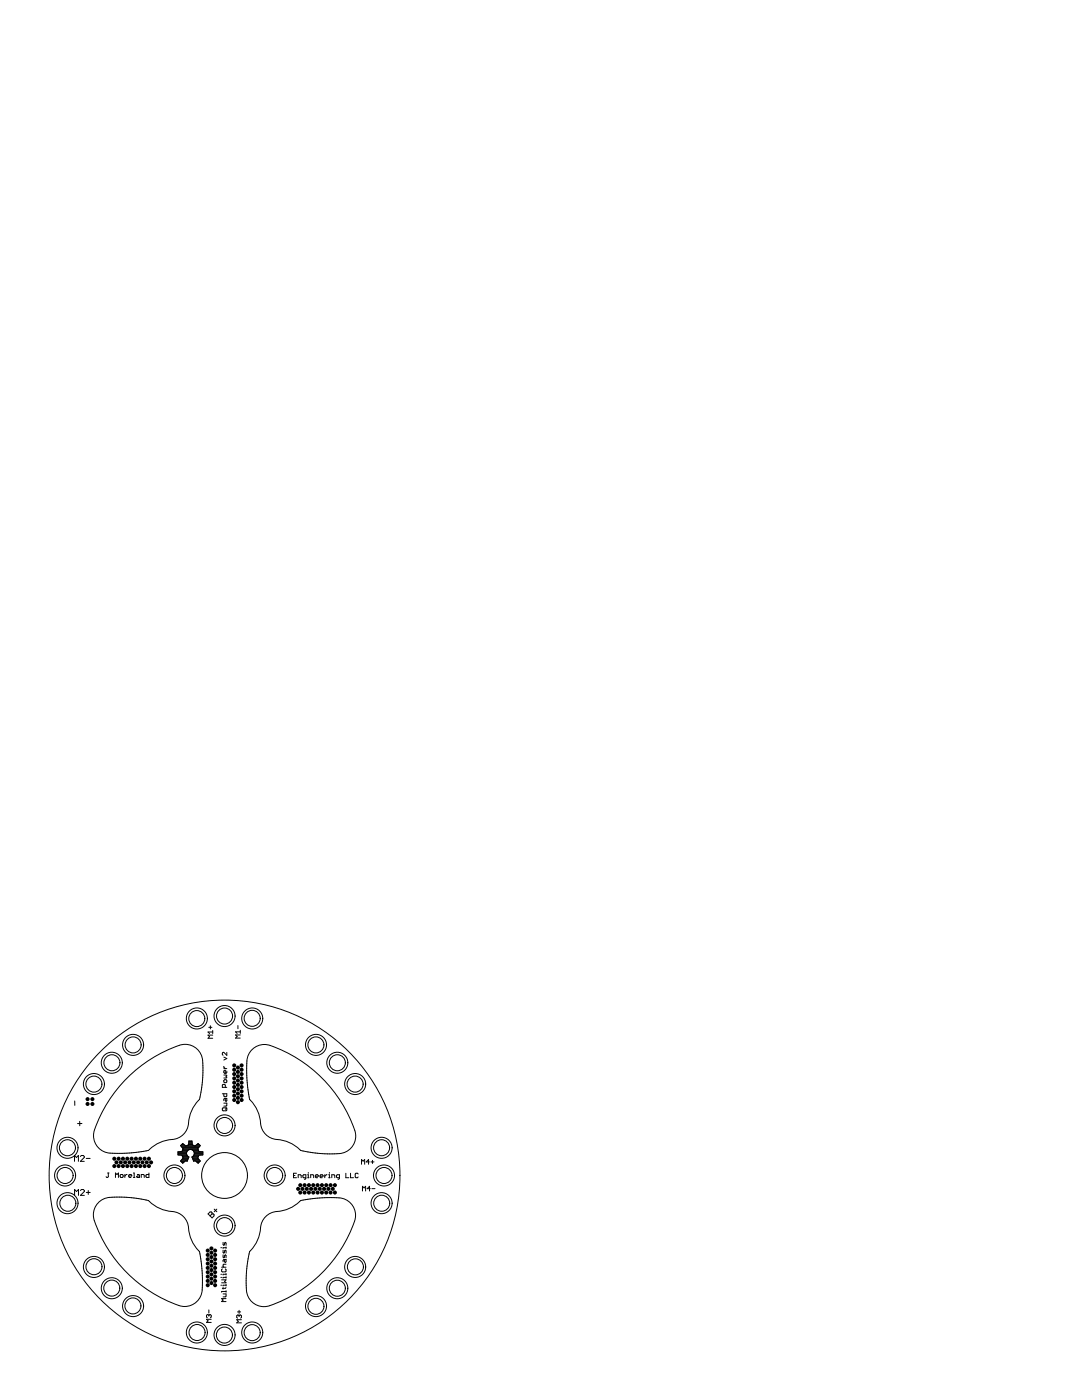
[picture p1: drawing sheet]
<svg xmlns="http://www.w3.org/2000/svg" width="216mm" height="279mm" viewBox="0 0 216 279" stroke-linecap="round" stroke-linejoin="round" font-family="sans-serif">
<g fill="none" stroke="#000" stroke-width=".2">
<path d="M14.9 219.7v.9M25.4 215.1a25.7 25.7 0 0 1 11.2-6.7 3.6 3.6 0 0 1 3.9 4.2l-.2 4.4a5.1 5.1 0 0 1-1.6 3.7l-.6 1.3-.4 1.4a3.8 3.8 0 0 1-4.1 4.1l-1.4 .4-1.8 1a1.79 1.79 0 0 1-1.7 .9l-3.9 .4a12.4 12.4 0 0 1-4.1-.4 3.5 3.5 0 0 1-1.8-4.3 27.5 27.5 0 0 1 6.5-10.4zM41.7 205h.6M42 204.7v.6M42.4 206.6h-.9l.3 .3-.3 .3h.9M42.4 206h-.9l.3 .3M42.4 205.6v.7M44.4 218.3h.9v.4l-.5 .2-.1-.2v-.4M44.7 214.5h.4l.2 .2-.2 .4h-.4M44.7 215.6l.4-.1 .2 .4-.5 .2zM44.7 212.8l.3 .5M44.7 213.3h.6"/>
<path d="M44.7 211l.6 .3-.6 .2M45 217v-.4l-.2-.2-.4 .2v.4h.9M45 219.2v.5l.1 .1 .2-.1v-.5h-.5l-.1 .5M45.3 210v.6l-.6-.6-.3 .2 .1 .4M45.3 213.8l-.2 .4h-.3l-.1-.4 .3-.2v.6M47.5 204.7v.6M47.9 206.5h-.9l.3 .4-.3 .3h.9M47.9 205.9h-.9l.3 .3M47.9 205.6v.6M50.4 209.4a3.5 3.5 0 0 1 3.5-.8 27 27 0 0 1 17.1 17.8 3.6 3.6 0 0 1-4.2 3.9l-4.4-.3a5.1 5.1 0 0 1-3.7-1.5l-1.3-.6-1.4-.4a3.8 3.8 0 0 1-4.1-4.1l-.4-1.4-1-1.9a1.79 1.79 0 0 1-.9-1.6l-.4-3.9a12.4 12.4 0 0 1 .4-4.1zM14.9 231.8v-1.2l.4 .4 .3-.4v1.2M14.9 238.6v-1.2l.4 .4 .4-.4v1.2"/>
<path d="M15.9 223.8v.9M16 230.8l.2-.2h.4l.2 .2v.2l-.8 .8h.8M16.1 237.6l.1-.2h.4l.2 .2v.2l-.7 .8h.7M16.3 224.2h-.8M17.2 231.2h.8M17.2 238h.8M17.6 237.6v.8M21.5 234.1h.3M21.6 234.1v.7l-.1 .2-.3-.2M23 235v-.9l.3 .3 .3-.3v.9M24 234.5l.4-.1 .2 .4-.5 .2zM24.9 234.4v.6"/>
<path d="M25.4 234.4l-.5 .3M25.7 234.7h.6l-.2-.3-.4 .1v.3l.4 .2M26.6 235h.3M26.6 234.1h.2v.9M27.4 234.4l.4 .1v.5h-.4l-.2-.2 .2-.1h.4M28.2 235v-.6h.4l.2 .1v.5M29.7 234.1v.9h-.4l-.2-.2 .2-.4h.4M35.5 229.9v.6l.8 .1 .2 .5M35.5 230.3h1.7M35.5 230.2h1.7M35.5 230h1.7M35.5 229.9h1.8"/>
<path d="M35.5 230.5h1.8M36.1 231.7h.9M36.1 228.7h1M36.1 228.5h.8M36.1 231.8h.8M36.2 231.5h1.2M36.2 228.8h3.6M36.3 228.4h.4M36.3 232h.4M36.3 231.4h1.2M36.3 229h3.4M36.3 229.7h1.1"/>
<path d="M36.3 230.6h1.1M36.4 229.6h1.1M36.4 230.8h1.1M36.4 228.3h.1M36.4 231.2h1.2M36.4 232.1h.1M36.4 229.1h3.2M36.4 229.4h1.3M36.5 230.9h1.2M36.5 229.3h3M36.5 231.1h1.1M36.5 229.3l-.2 .5-.8 .1"/>
<path d="M37.1 228.7l.5-.2 .1-.8h.6l.1 .8 .5 .2M37.1 228.7l-.6-.5-.5 .4 .5 .7M37.1 228.7h1.8M37.2 231.7h.2M37.2 230.2v.1M37.2 230.3l.1 .2M37.2 230v.2M37.3 230.5v.1M37.3 229.9l-.1 .1M37.3 230.6l.4 .3-.4 .9-.2-.2-.6 .5-.5-.4 .5-.6M37.4 229.7l-.1 .2M37.5 228.5h1"/>
<path d="M37.6 228.4h.8M37.6 228.3h.8M37.7 228.1h.6M37.7 228h.6M37.7 227.8h.6M38.3 229.4h1.2M38.3 230.9l.4 .9 .2-.2 .6 .5 .5-.4-.5-.6M38.3 230.9h1.2M38.4 231.1h1.1M38.4 231.2h1.2M38.5 230.8h1.1M38.5 231.4h1.2"/>
<path d="M38.5 229.6a.78 .78 0 0 0-1.1 .1M38.5 229.6l.3 .7M38.5 229.6h1.1M38.6 231.5h1.2M38.6 231.7h.2M38.6 230.6h1M38.6 229.7h1.1M38.7 230.5h1.7M38.7 229.9h1.8M38.7 230.4l-.4 .5M38.8 230.3h1.7M38.8 230h1.7"/>
<path d="M38.8 230.3l-.1 .1M38.8 230.2h1.7M38.9 228.7l.6-.5 .5 .4-.5 .7M38.9 228.7h1M39 231.7h.9M39.1 228.5h.8M39.1 231.8h.8M39.3 228.4h.4M39.3 232h.4M39.5 229.3l.2 .5 .8 .1M39.5 228.3h.1M39.5 232.1h.1"/>
<path d="M40.5 230.5l-.8 .1-.2 .5M40.5 229.9v.6M44.5 221.1h.6l.2 .4-.2 .2h-.6l-.1-.2zM44.7 220.2h.6v.4l-.2 .1h-.4M45.3 221.1l-.3 .3M58.6 234.6h.3M59.2 234.1h-.6v.9h.6M59.5 235v-.6h.4l.2 .2v.4M61 235h-.4l-.2-.1 .2-.5h.4v.8l-.3 .1M61.4 235h.3M61.4 234.4h.1v.6M61.5 234v.1"/>
<path d="M62 235v-.6h.4l.2 .2v.4M62.9 234.7h.6l-.1-.3-.5 .2 .2 .4h.3M63.9 234.7h.6l-.2-.3-.4 .2 .1 .4h.3M64.8 234.4v.6M65.2 234.4l-.4 .3M65.6 235h.3M65.6 234.4h.1v.6M65.7 234v.1M66.2 235v-.6h.4l.2 .2v.4M67.7 235h-.4l-.2-.1 .2-.5h.4v.8l-.3 .1M69 234.1v.9h.6M69.9 234.1v.9h.6"/>
<path d="M71.5 234.3l-.2-.2-.4 .2v.6l.1 .1 .5-.1M72.1 232.4v-1l.3 .3 .4-.3v1M72.3 237.7v-.9l.3 .3 .4-.3v.9M73.7 231.9h-.6l.4-.5v1M73.9 237.2h-.6l.4-.4v.9M74 231.9h.6M74.2 237.2h.6M74.3 231.6v.6M19.6 240.1a5.5 5.5 0 0 1 4.2-1.2l3.4 .2a5.1 5.1 0 0 1 3.7 1.6l1.3 .6 1.4 .4a3.8 3.8 0 0 1 4.1 4.1l.4 1.4 1 1.8a1.79 1.79 0 0 1 .9 1.7l.4 3.9a12.4 12.4 0 0 1-.4 4.1 3.5 3.5 0 0 1-4.3 1.8 27 27 0 0 1-17.1-17.7 3.5 3.5 0 0 1 1-2.7zM41.9 241.9h.3l.1 .4 .4 .1v.3l-.4 .4-.8-.8zM42.3 242.3l-.4 .4M42.7 241.3l.6 .5"/>
<path d="M43.3 241.3l-.6 .5M44.1 256.5h.1M44.1 254.9h.1M44.1 254.3h.1M44.1 249h.1M44.2 255.4h.9l-.3 .3 .3 .3h-.9M44.2 252.9h.9M44.4 253.2l-.2 .2 .2 .4h.6l.1-.1-.1-.5M44.5 258.2h.6v.5l-.1 .1h-.5M44.5 247.9v.5l.2 .1 .3-.6 .1 .2v.4M44.5 249.5v.4l.2 .2 .3-.6 .1 .1v.5M44.5 250.4v.5l.2 .1 .1-.1 .2-.5 .1 .2v.4"/>
<path d="M44.5 257v.3M44.8 251.4v.4l.2 .2 .1-.2v-.4h-.4l-.2 .4M45.1 259.2h-.9l.3 .3-.3 .3h.9M45.1 248.9v.3M45.1 254.2v.3M45.1 254.8v.3M45.1 256.3v.3M45.1 257.6v.3M45.1 257.7h-.9v.2M45.1 257l-.1 .1h-.6M45.1 249h-.6v.2M45.1 252.3h-.4l-.2 .2 .2 .4"/>
<path d="M45.1 254.3h-.6v.2M45.1 254.9h-.6v.2M45.1 256.5h-.6v.1M70.8 243.7a3.6 3.6 0 0 0-4.1-4.7l-2.9 .1-2.9 .3a1.79 1.79 0 0 0-1.6 .9l-1.9 1-1.4 .4a3.8 3.8 0 0 0-4.1 4.1l-.4 1.4-.6 1.3a5.1 5.1 0 0 0-1.5 3.7l-.3 2.4a11.9 11.9 0 0 0 .4 4.2 3.5 3.5 0 0 0 4.3 1.8 27.5 27.5 0 0 0 17-16.9M41.7 262.5l-.2-.1-.3 .1 .2 .5M41.7 262.5l.1-.1 .3 .1-.1 .5M41.7 261.4v.6M41.7 262.5v.2M42.1 263.3h-.9l.3 .3-.3 .3h.9M47.4 261.8h.6M47.7 262.6l-.2-.2-.3 .2 .2 .5M47.7 262.6l.2-.2 .3 .2-.2 .5"/>
<path d="M47.7 261.5v.6M47.7 262.6v.2M48.2 263.4h-1l.3 .3-.3 .3h1"/>
<circle cx="18.7" cy="216.4" r="1.6"/>
<circle cx="18.7" cy="216.3" r="2.1"/>
<circle cx="22.3" cy="212.1" r="2.1"/>
<circle cx="22.3" cy="212.1" r="1.6"/>
<circle cx="26.6" cy="208.5" r="2.1"/>
<circle cx="26.6" cy="208.5" r="1.6"/>
<circle cx="39.3" cy="203.3" r="1.6"/>
<circle cx="39.3" cy="203.3" r="2.1"/>
<circle cx="44.8" cy="202.8" r="1.6"/>
<circle cx="44.8" cy="202.8" r="2.1"/>
<circle cx="50.3" cy="203.2" r="1.6"/>
<circle cx="50.3" cy="203.3" r="2.1"/>
<circle cx="63" cy="208.5" r="1.6"/>
<circle cx="63.1" cy="208.5" r="2.1"/>
<circle cx="67.3" cy="212.1" r="2.1"/>
<circle cx="67.3" cy="212.1" r="1.6"/>
<circle cx="70.9" cy="216.4" r="1.6"/>
<circle cx="70.9" cy="216.3" r="2.1"/>
<circle cx="13" cy="234.6" r="2.1"/>
<circle cx="13" cy="234.6" r="1.6"/>
<circle cx="13.5" cy="229.1" r="1.6"/>
<circle cx="13.5" cy="229.1" r="2.1"/>
<circle cx="34.8" cy="234.6" r="1.6"/>
<circle cx="34.8" cy="234.6" r="2.1"/>
<circle cx="44.8" cy="234.6" r="35"/>
<circle cx="44.8" cy="234.6" r="4.6"/>
<circle cx="44.8" cy="224.6" r="2.1"/>
<circle cx="44.8" cy="224.6" r="1.6"/>
<circle cx="54.8" cy="234.6" r="2.1"/>
<circle cx="54.8" cy="234.6" r="1.6"/>
<circle cx="76.1" cy="229.1" r="2.1"/>
<circle cx="76.1" cy="229.1" r="1.6"/>
<circle cx="76.6" cy="234.6" r="2.1"/>
<circle cx="76.6" cy="234.6" r="1.6"/>
<circle cx="13.5" cy="240.1" r="2.1"/>
<circle cx="13.5" cy="240.1" r="1.6"/>
<circle cx="18.7" cy="252.8" r="2.1"/>
<circle cx="18.7" cy="252.8" r="1.6"/>
<circle cx="22.3" cy="257.1" r="2.1"/>
<circle cx="22.3" cy="257.1" r="1.6"/>
<circle cx="44.8" cy="244.6" r="2.1"/>
<circle cx="44.8" cy="244.6" r="1.6"/>
<circle cx="67.3" cy="257.1" r="2.1"/>
<circle cx="67.3" cy="257.1" r="1.6"/>
<circle cx="70.9" cy="252.8" r="2.1"/>
<circle cx="70.9" cy="252.8" r="1.6"/>
<circle cx="76.1" cy="240.1" r="2.1"/>
<circle cx="76.2" cy="240.1" r="1.6"/>
<circle cx="26.5" cy="260.6" r="1.6"/>
<circle cx="26.6" cy="260.7" r="2.1"/>
<circle cx="39.3" cy="265.9" r="2.1"/>
<circle cx="39.3" cy="265.9" r="1.6"/>
<circle cx="44.8" cy="266.4" r="1.6"/>
<circle cx="44.8" cy="266.4" r="2.1"/>
<circle cx="50.3" cy="266" r="1.6"/>
<circle cx="50.3" cy="265.9" r="2.1"/>
<circle cx="63" cy="260.7" r="1.6"/>
<circle cx="63.1" cy="260.7" r="2.1"/>
</g>
<g fill="#000">
<circle cx="17.5" cy="219.4" r=".41"/>
<circle cx="18.4" cy="219.4" r=".41"/>
<circle cx="46.7" cy="218.7" r=".41"/>
<circle cx="46.7" cy="217.8" r=".41"/>
<circle cx="46.7" cy="216.1" r=".41"/>
<circle cx="46.7" cy="219.5" r=".41"/>
<circle cx="46.7" cy="212.6" r=".41"/>
<circle cx="46.7" cy="216.9" r=".41"/>
<circle cx="46.7" cy="213.5" r=".41"/>
<circle cx="46.7" cy="215.2" r=".41"/>
<circle cx="46.7" cy="214.4" r=".41"/>
<circle cx="47.5" cy="214.8" r=".41"/>
<circle cx="47.5" cy="215.6" r=".41"/>
<circle cx="47.5" cy="220" r=".41"/>
<circle cx="47.5" cy="213.1" r=".41"/>
<circle cx="47.5" cy="213.9" r=".41"/>
<circle cx="47.5" cy="216.5" r=".41"/>
<circle cx="47.5" cy="219.1" r=".41"/>
<circle cx="47.5" cy="218.2" r=".41"/>
<circle cx="47.5" cy="217.4" r=".41"/>
<circle cx="48.2" cy="218.7" r=".41"/>
<circle cx="48.2" cy="217.8" r=".41"/>
<circle cx="48.2" cy="212.6" r=".41"/>
<circle cx="48.2" cy="219.5" r=".41"/>
<circle cx="48.2" cy="216.1" r=".41"/>
<circle cx="48.2" cy="216.9" r=".41"/>
<circle cx="48.2" cy="213.5" r=".41"/>
<circle cx="48.2" cy="215.2" r=".41"/>
<circle cx="48.2" cy="214.4" r=".41"/>
<circle cx="17.5" cy="220.3" r=".41"/>
<circle cx="18.4" cy="220.3" r=".41"/>
<circle cx="22.8" cy="232.7" r=".41"/>
<circle cx="22.8" cy="231.2" r=".41"/>
<circle cx="23.2" cy="232" r=".41"/>
<circle cx="23.7" cy="232.7" r=".41"/>
<circle cx="23.7" cy="231.2" r=".41"/>
<circle cx="24.1" cy="232" r=".41"/>
<circle cx="24.5" cy="232.7" r=".41"/>
<circle cx="24.5" cy="231.2" r=".41"/>
<circle cx="25" cy="232" r=".41"/>
<circle cx="25.4" cy="232.7" r=".41"/>
<circle cx="25.4" cy="231.2" r=".41"/>
<circle cx="25.8" cy="232" r=".41"/>
<circle cx="26.3" cy="232.7" r=".41"/>
<circle cx="26.3" cy="231.2" r=".41"/>
<circle cx="26.7" cy="232" r=".41"/>
<circle cx="27.1" cy="232.7" r=".41"/>
<circle cx="27.1" cy="231.2" r=".41"/>
<circle cx="27.6" cy="232" r=".41"/>
<circle cx="28" cy="232.7" r=".41"/>
<circle cx="28" cy="231.2" r=".41"/>
<circle cx="28.4" cy="232" r=".41"/>
<circle cx="28.9" cy="232.7" r=".41"/>
<circle cx="28.9" cy="231.2" r=".41"/>
<circle cx="29.3" cy="232" r=".41"/>
<circle cx="29.7" cy="232.7" r=".41"/>
<circle cx="29.7" cy="231.2" r=".41"/>
<circle cx="30.1" cy="232" r=".41"/>
<circle cx="59.5" cy="237.3" r=".41"/>
<circle cx="59.9" cy="236.5" r=".41"/>
<circle cx="59.9" cy="238" r=".41"/>
<circle cx="60.3" cy="237.3" r=".41"/>
<circle cx="60.8" cy="236.5" r=".41"/>
<circle cx="60.8" cy="238" r=".41"/>
<circle cx="61.2" cy="237.3" r=".41"/>
<circle cx="61.6" cy="236.5" r=".41"/>
<circle cx="61.6" cy="238" r=".41"/>
<circle cx="62.1" cy="237.3" r=".41"/>
<circle cx="62.5" cy="236.5" r=".41"/>
<circle cx="62.5" cy="238" r=".41"/>
<circle cx="62.9" cy="237.3" r=".41"/>
<circle cx="63.4" cy="236.5" r=".41"/>
<circle cx="63.4" cy="238" r=".41"/>
<circle cx="63.8" cy="237.3" r=".41"/>
<circle cx="64.2" cy="236.5" r=".41"/>
<circle cx="64.2" cy="238" r=".41"/>
<circle cx="64.7" cy="237.3" r=".41"/>
<circle cx="65.1" cy="236.5" r=".41"/>
<circle cx="65.1" cy="238" r=".41"/>
<circle cx="65.5" cy="237.3" r=".41"/>
<circle cx="66" cy="236.5" r=".41"/>
<circle cx="66" cy="238" r=".41"/>
<circle cx="66.4" cy="237.3" r=".41"/>
<circle cx="66.8" cy="236.5" r=".41"/>
<circle cx="66.8" cy="238" r=".41"/>
<circle cx="41.5" cy="253" r=".41"/>
<circle cx="41.5" cy="252.2" r=".41"/>
<circle cx="41.5" cy="255.6" r=".41"/>
<circle cx="41.5" cy="254.8" r=".41"/>
<circle cx="41.5" cy="256.5" r=".41"/>
<circle cx="41.5" cy="249.6" r=".41"/>
<circle cx="41.5" cy="251.3" r=".41"/>
<circle cx="41.5" cy="253.9" r=".41"/>
<circle cx="41.5" cy="250.4" r=".41"/>
<circle cx="42.2" cy="256.1" r=".41"/>
<circle cx="42.2" cy="249.2" r=".41"/>
<circle cx="42.2" cy="254.3" r=".41"/>
<circle cx="42.2" cy="252.6" r=".41"/>
<circle cx="42.2" cy="250.9" r=".41"/>
<circle cx="42.2" cy="251.7" r=".41"/>
<circle cx="42.2" cy="255.2" r=".41"/>
<circle cx="42.2" cy="253.5" r=".41"/>
<circle cx="42.2" cy="250" r=".41"/>
<circle cx="42.9" cy="253" r=".41"/>
<circle cx="42.9" cy="252.2" r=".41"/>
<circle cx="42.9" cy="255.6" r=".41"/>
<circle cx="42.9" cy="256.5" r=".41"/>
<circle cx="42.9" cy="254.8" r=".41"/>
<circle cx="42.9" cy="249.6" r=".41"/>
<circle cx="42.9" cy="251.3" r=".41"/>
<circle cx="42.9" cy="253.9" r=".41"/>
<circle cx="42.9" cy="250.4" r=".41"/>
</g>
</svg>
